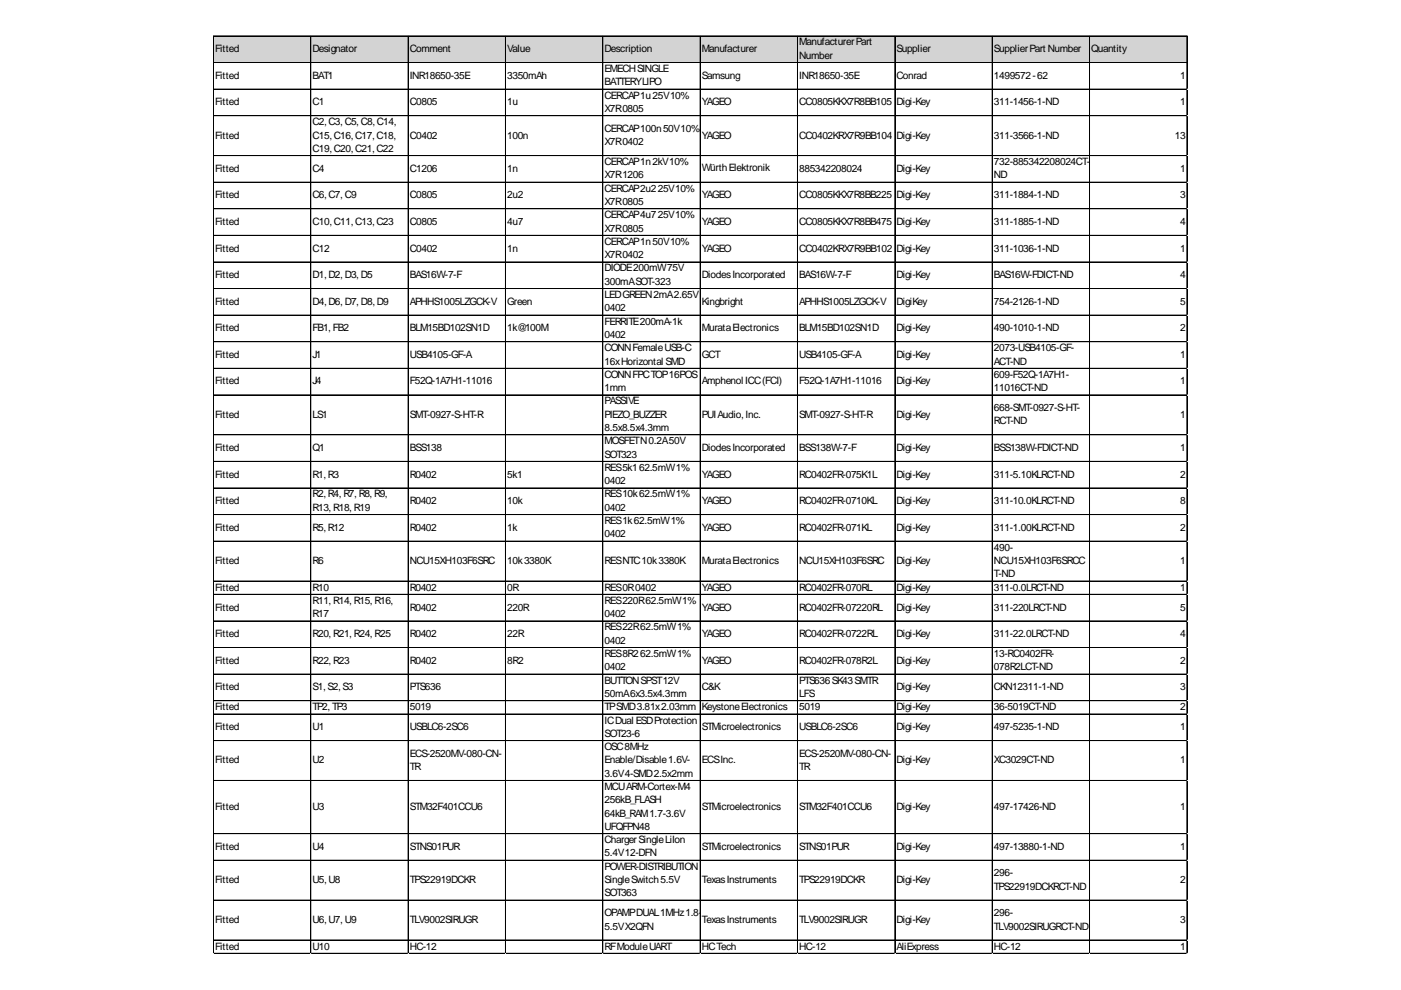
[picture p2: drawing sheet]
<svg xmlns="http://www.w3.org/2000/svg" width="297mm" height="210mm" viewBox="0 0 297 210" stroke-linecap="round" stroke-linejoin="round" font-family="sans-serif">
<defs><g id="words">
<g font-size="2.2">
<text x="45.6" y="11">Fitted</text>
<text x="66.3" y="11">Designator</text>
<text x="86.9" y="11">Comment</text>
<text x="107.5" y="11">Value</text>
<text x="128.2" y="11">Description</text>
<text x="148.8" y="11">Manufacturer</text>
<text x="169.5" y="9.6">ManufacturerPart</text>
<text x="190.1" y="11">Supplier</text>
<text x="210.7" y="11">SupplierPart Number</text>
<text x="231.4" y="11">Quantity</text>
<text x="45.6" y="16.7">Fitted</text>
<text x="66.3" y="16.7">BAT1</text>
<text x="86.9" y="16.7">INR18650-35E</text>
<text x="107.5" y="16.7">3350mAh</text>
<text x="128.2" y="15.3">EMECHSINGLE</text>
<text x="148.8" y="16.7">Samsung</text>
<text x="169.5" y="12.5">Number</text>
<text x="169.5" y="16.7">INR18650-35E</text>
<text x="190.1" y="16.7">Conrad</text>
<text x="210.7" y="16.7">1499572-62</text>
<text x="250.2" y="16.7">1</text>
<text x="45.6" y="22.3">Fitted</text>
<text x="66.3" y="22.3">C1</text>
<text x="86.9" y="22.3">C0805</text>
<text x="107.5" y="22.3">1u</text>
<text x="128.2" y="18.1">BATTERYLIPO</text>
<text x="128.2" y="20.9">CERCAP1u25V10%</text>
<text x="128.2" y="23.7">X7R0805</text>
<text x="148.8" y="22.3">YAGEO</text>
<text x="169.5" y="22.3">CC0805KKX7R8BB105</text>
<text x="190.1" y="22.3">Digi-Key</text>
<text x="210.7" y="22.3">311-1456-1-ND</text>
<text x="250.2" y="22.3">1</text>
<text x="45.6" y="29.4">Fitted</text>
<text x="66.3" y="26.5">C2, C3, C5, C8, C14,</text>
<text x="66.3" y="29.4">C15, C16, C17, C18,</text>
<text x="86.9" y="29.4">C0402</text>
<text x="107.5" y="29.4">100n</text>
<text x="128.2" y="28">CERCAP100n50V10%</text>
<text x="148.8" y="29.4">YAGEO</text>
<text x="169.5" y="29.4">CC0402KRX7R9BB104</text>
<text x="190.1" y="29.4">Digi-Key</text>
<text x="210.7" y="29.4">311-3566-1-ND</text>
<text x="249.1" y="29.4">13</text>
<text x="66.3" y="32.2">C19, C20, C21, C22</text>
<text x="128.2" y="30.8">X7R0402</text>
<text x="128.2" y="35">CERCAP1n2kV10%</text>
<text x="210.7" y="35">732-885342208024CT-</text>
<text x="45.6" y="36.4">Fitted</text>
<text x="66.3" y="36.4">C4</text>
<text x="86.9" y="36.4">C1206</text>
<text x="107.5" y="36.4">1n</text>
<text x="128.2" y="37.8">X7R1206</text>
<text x="128.2" y="40.6">CERCAP2u225V10%</text>
<text x="148.8" y="36.3">WürthElektronik</text>
<text x="169.5" y="36.4">885342208024</text>
<text x="190.1" y="36.4">Digi-Key</text>
<text x="210.7" y="37.8">ND</text>
<text x="250.2" y="36.4">1</text>
<text x="45.6" y="42.1">Fitted</text>
<text x="45.6" y="47.7">Fitted</text>
<text x="66.3" y="42.1">C6, C7, C9</text>
<text x="66.3" y="47.7">C10, C11, C13, C23</text>
<text x="86.9" y="42.1">C0805</text>
<text x="86.9" y="47.7">C0805</text>
<text x="107.5" y="42.1">2u2</text>
<text x="107.5" y="47.7">4u7</text>
<text x="128.2" y="43.5">X7R0805</text>
<text x="128.2" y="46.3">CERCAP4u725V10%</text>
<text x="148.8" y="42.1">YAGEO</text>
<text x="148.8" y="47.7">YAGEO</text>
<text x="169.5" y="42.1">CC0805KKX7R8BB225</text>
<text x="169.5" y="47.7">CC0805KKX7R8BB475</text>
<text x="190.1" y="42.1">Digi-Key</text>
<text x="190.1" y="47.7">Digi-Key</text>
<text x="210.7" y="42.1">311-1884-1-ND</text>
<text x="210.7" y="47.7">311-1885-1-ND</text>
<text x="250.2" y="42.1">3</text>
<text x="250.2" y="47.7">4</text>
<text x="45.6" y="53.3">Fitted</text>
<text x="66.3" y="53.3">C12</text>
<text x="86.9" y="53.3">C0402</text>
<text x="107.5" y="53.3">1n</text>
<text x="128.2" y="49.1">X7R0805</text>
<text x="128.2" y="51.9">CERCAP1n50V10%</text>
<text x="148.8" y="53.3">YAGEO</text>
<text x="169.5" y="53.3">CC0402KRX7R9BB102</text>
<text x="190.1" y="53.3">Digi-Key</text>
<text x="210.7" y="53.3">311-1036-1-ND</text>
<text x="250.2" y="53.3">1</text>
<text x="45.6" y="59">Fitted</text>
<text x="66.3" y="59">D1, D2, D3, D5</text>
<text x="86.9" y="59">BAS16W-7-F</text>
<text x="128.2" y="54.7">X7R0402</text>
<text x="128.2" y="57.6">DIODE200mW75V</text>
<text x="148.8" y="59">DiodesIncorporated</text>
<text x="169.5" y="59">BAS16W-7-F</text>
<text x="190.1" y="59">Digi-Key</text>
<text x="210.7" y="59">BAS16W-FDICT-ND</text>
<text x="250.2" y="59">4</text>
<text x="45.6" y="64.6">Fitted</text>
<text x="66.3" y="64.6">D4, D6, D7, D8, D9</text>
<text x="86.9" y="64.6">APHHS1005LZGCK-V</text>
<text x="107.5" y="64.6">Green</text>
<text x="128.2" y="60.4">300mASOT-323</text>
<text x="128.2" y="63.2">LEDGREEN2mA2.65V</text>
<text x="148.8" y="64.6">Kingbright</text>
<text x="169.5" y="64.6">APHHS1005LZGCK-V</text>
<text x="190.1" y="64.6">DigiKey</text>
<text x="210.7" y="64.6">754-2126-1-ND</text>
<text x="250.2" y="64.6">5</text>
<text x="45.6" y="70.2">Fitted</text>
<text x="66.3" y="70.2">FB1, FB2</text>
<text x="86.9" y="70.2">BLM15BD102SN1D</text>
<text x="107.5" y="70.2">1k@100M</text>
<text x="128.2" y="66">0402</text>
<text x="128.2" y="68.8">FERRITE200mA-1k</text>
<text x="128.2" y="71.7">0402</text>
<text x="148.8" y="70.2">MurataElectronics</text>
<text x="169.5" y="70.2">BLM15BD102SN1D</text>
<text x="190.1" y="70.2">Digi-Key</text>
<text x="210.7" y="70.2">490-1010-1-ND</text>
<text x="250.2" y="70.2">2</text>
<text x="45.6" y="75.9">Fitted</text>
<text x="66.3" y="75.9">J1</text>
<text x="86.9" y="75.9">USB4105-GF-A</text>
<text x="128.2" y="74.5">CONNFemaleUSB-C</text>
<text x="128.2" y="77.3">16xHorizontal SMD</text>
<text x="148.8" y="75.9">GCT</text>
<text x="169.5" y="75.9">USB4105-GF-A</text>
<text x="190.1" y="75.9">Digi-Key</text>
<text x="210.7" y="74.5">2073-USB4105-GF-</text>
<text x="210.7" y="77.3">ACT-ND</text>
<text x="250.2" y="75.9">1</text>
<text x="45.6" y="81.5">Fitted</text>
<text x="66.3" y="81.5">J4</text>
<text x="86.9" y="81.5">F52Q-1A7H1-11016</text>
<text x="128.2" y="80.1">CONNFPCTOP16POS</text>
<text x="128.2" y="82.9">1mm</text>
<text x="148.8" y="81.5">Amphenol ICC(FCI)</text>
<text x="169.5" y="81.5">F52Q-1A7H1-11016</text>
<text x="190.1" y="81.5">Digi-Key</text>
<text x="210.7" y="80.1">609-F52Q-1A7H1-</text>
<text x="210.7" y="82.9">11016CT-ND</text>
<text x="250.2" y="81.5">1</text>
<text x="45.6" y="88.6">Fitted</text>
<text x="66.3" y="88.6">LS1</text>
<text x="86.9" y="88.6">SMT-0927-S-HT-R</text>
<text x="128.2" y="85.7">PASSIVE</text>
<text x="128.2" y="88.6">PIEZO_BUZZER</text>
<text x="148.8" y="88.6">PUIAudio, Inc.</text>
<text x="169.5" y="88.6">SMT-0927-S-HT-R</text>
<text x="190.1" y="88.6">Digi-Key</text>
<text x="210.7" y="87.2">668-SMT-0927-S-HT-</text>
<text x="210.7" y="90">RCT-ND</text>
<text x="250.2" y="88.6">1</text>
<text x="45.6" y="95.6">Fitted</text>
<text x="66.3" y="95.6">Q1</text>
<text x="86.9" y="95.6">BSS138</text>
<text x="128.2" y="91.4">8.5x8.5x4.3mm</text>
<text x="128.2" y="94.2">MOSFETN0.2A50V</text>
<text x="148.8" y="95.6">DiodesIncorporated</text>
<text x="169.5" y="95.6">BSS138W-7-F</text>
<text x="190.1" y="95.6">Digi-Key</text>
<text x="210.7" y="95.6">BSS138W-FDICT-ND</text>
<text x="250.2" y="95.6">1</text>
<text x="45.6" y="101.3">Fitted</text>
<text x="66.3" y="101.3">R1, R3</text>
<text x="86.9" y="101.3">R0402</text>
<text x="107.5" y="101.3">5k1</text>
<text x="128.2" y="97">SOT323</text>
<text x="128.2" y="99.8">RES5k162.5mW1%</text>
<text x="148.8" y="101.3">YAGEO</text>
<text x="169.5" y="101.3">RC0402FR-075K1L</text>
<text x="190.1" y="101.3">Digi-Key</text>
<text x="210.7" y="101.3">311-5.10KLRCT-ND</text>
<text x="250.2" y="101.3">2</text>
<text x="45.6" y="106.9">Fitted</text>
<text x="66.3" y="105.5">R2, R4, R7, R8, R9,</text>
<text x="86.9" y="106.9">R0402</text>
<text x="107.5" y="106.9">10k</text>
<text x="128.2" y="102.7">0402</text>
<text x="128.2" y="105.5">RES10k62.5mW1%</text>
<text x="148.8" y="106.9">YAGEO</text>
<text x="169.5" y="106.9">RC0402FR-0710KL</text>
<text x="190.1" y="106.9">Digi-Key</text>
<text x="210.7" y="106.9">311-10.0KLRCT-ND</text>
<text x="250.2" y="106.9">8</text>
<text x="45.6" y="112.5">Fitted</text>
<text x="66.3" y="108.3">R13, R18, R19</text>
<text x="66.3" y="112.5">R5, R12</text>
<text x="86.9" y="112.5">R0402</text>
<text x="107.5" y="112.5">1k</text>
<text x="128.2" y="108.3">0402</text>
<text x="128.2" y="111.1">RES1k62.5mW1%</text>
<text x="128.2" y="113.9">0402</text>
<text x="148.8" y="112.5">YAGEO</text>
<text x="169.5" y="112.5">RC0402FR-071KL</text>
<text x="190.1" y="112.5">Digi-Key</text>
<text x="210.7" y="112.5">311-1.00KLRCT-ND</text>
<text x="250.2" y="112.5">2</text>
<text x="45.6" y="119.6">Fitted</text>
<text x="66.3" y="119.6">R6</text>
<text x="86.9" y="119.6">NCU15XH103F6SRC</text>
<text x="107.5" y="119.6">10k3380K</text>
<text x="128.2" y="119.6">RESNTC10k3380K</text>
<text x="148.8" y="119.6">MurataElectronics</text>
<text x="169.5" y="119.6">NCU15XH103F6SRC</text>
<text x="190.1" y="119.6">Digi-Key</text>
<text x="210.7" y="116.8">490-</text>
<text x="210.7" y="119.6">NCU15XH103F6SRCC</text>
<text x="250.2" y="119.6">1</text>
<text x="45.6" y="125.2">Fitted</text>
<text x="66.3" y="125.2">R10</text>
<text x="86.9" y="125.2">R0402</text>
<text x="107.5" y="125.2">0R</text>
<text x="128.2" y="125.2">RES0R0402</text>
<text x="148.8" y="125.2">YAGEO</text>
<text x="169.5" y="125.2">RC0402FR-070RL</text>
<text x="190.1" y="125.2">Digi-Key</text>
<text x="210.7" y="122.4">T-ND</text>
<text x="210.7" y="125.2">311-0.0LRCT-ND</text>
<text x="250.2" y="125.2">1</text>
<text x="45.6" y="129.4">Fitted</text>
<text x="66.3" y="128">R11, R14, R15, R16,</text>
<text x="66.3" y="130.8">R17</text>
<text x="86.9" y="129.4">R0402</text>
<text x="107.5" y="129.4">220R</text>
<text x="128.2" y="128">RES220R62.5mW1%</text>
<text x="128.2" y="130.8">0402</text>
<text x="148.8" y="129.4">YAGEO</text>
<text x="169.5" y="129.4">RC0402FR-07220RL</text>
<text x="190.1" y="129.4">Digi-Key</text>
<text x="210.7" y="129.4">311-220LRCT-ND</text>
<text x="250.2" y="129.4">5</text>
<text x="45.6" y="135.1">Fitted</text>
<text x="66.3" y="135.1">R20, R21, R24, R25</text>
<text x="86.9" y="135.1">R0402</text>
<text x="107.5" y="135.1">22R</text>
<text x="128.2" y="133.7">RES22R62.5mW1%</text>
<text x="128.2" y="136.5">0402</text>
<text x="148.8" y="135.1">YAGEO</text>
<text x="169.5" y="135.1">RC0402FR-0722RL</text>
<text x="190.1" y="135.1">Digi-Key</text>
<text x="210.7" y="135.1">311-22.0LRCT-ND</text>
<text x="250.2" y="135.1">4</text>
<text x="45.6" y="140.7">Fitted</text>
<text x="66.3" y="140.7">R22, R23</text>
<text x="86.9" y="140.7">R0402</text>
<text x="107.5" y="140.7">8R2</text>
<text x="128.2" y="139.3">RES8R262.5mW1%</text>
<text x="128.2" y="142.1">0402</text>
<text x="148.8" y="140.7">YAGEO</text>
<text x="169.5" y="140.7">RC0402FR-078R2L</text>
<text x="190.1" y="140.7">Digi-Key</text>
<text x="210.7" y="139.3">13-RC0402FR-</text>
<text x="210.7" y="142.1">078R2LCT-ND</text>
<text x="250.2" y="140.7">2</text>
<text x="45.6" y="146.4">Fitted</text>
<text x="66.3" y="146.4">S1, S2, S3</text>
<text x="86.9" y="146.4">PTS636</text>
<text x="128.2" y="144.9">BUTTONSPST12V</text>
<text x="128.2" y="147.8">50mA6x3.5x4.3mm</text>
<text x="148.8" y="146.4">C&amp;K</text>
<text x="169.5" y="144.9">PTS636SK43SMTR</text>
<text x="169.5" y="147.8">LFS</text>
<text x="190.1" y="146.4">Digi-Key</text>
<text x="210.7" y="146.4">CKN12311-1-ND</text>
<text x="250.2" y="146.4">3</text>
<text x="45.6" y="150.6">Fitted</text>
<text x="45.6" y="154.8">Fitted</text>
<text x="66.3" y="150.6">TP2, TP3</text>
<text x="66.3" y="154.8">U1</text>
<text x="86.9" y="150.6">5019</text>
<text x="86.9" y="154.8">USBLC6-2SC6</text>
<text x="128.2" y="150.6">TPSMD3.81x2.03mm</text>
<text x="128.2" y="153.4">ICDual ESDProtection</text>
<text x="148.8" y="150.6">KeystoneElectronics</text>
<text x="148.8" y="154.8">STMicroelectronics</text>
<text x="169.5" y="150.6">5019</text>
<text x="169.5" y="154.8">USBLC6-2SC6</text>
<text x="190.1" y="150.6">Digi-Key</text>
<text x="190.1" y="154.8">Digi-Key</text>
<text x="210.7" y="150.6">36-5019CT-ND</text>
<text x="210.7" y="154.8">497-5235-1-ND</text>
<text x="250.2" y="150.6">2</text>
<text x="250.2" y="154.8">1</text>
<text x="45.6" y="161.9">Fitted</text>
<text x="66.3" y="161.9">U2</text>
<text x="86.9" y="160.4">ECS-2520MV-080-CN-</text>
<text x="128.2" y="156.2">SOT23-6</text>
<text x="128.2" y="159">OSC8MHz</text>
<text x="128.2" y="161.9">Enable/Disable1.6V-</text>
<text x="148.8" y="161.9">ECSInc.</text>
<text x="169.5" y="160.4">ECS-2520MV-080-CN-</text>
<text x="190.1" y="161.9">Digi-Key</text>
<text x="210.7" y="161.9">XC3029CT-ND</text>
<text x="250.2" y="161.9">1</text>
<text x="86.9" y="163.3">TR</text>
<text x="128.2" y="164.7">3.6V4-SMD2.5x2mm</text>
<text x="128.2" y="167.5">MCUARM-Cortex-M4</text>
<text x="169.5" y="163.3">TR</text>
<text x="45.6" y="171.7">Fitted</text>
<text x="66.3" y="171.7">U3</text>
<text x="86.9" y="171.7">STM32F401CCU6</text>
<text x="128.2" y="170.3">256kB_FLASH</text>
<text x="128.2" y="173.1">64kB_RAM1.7-3.6V</text>
<text x="148.8" y="171.7">STMicroelectronics</text>
<text x="169.5" y="171.7">STM32F401CCU6</text>
<text x="190.1" y="171.7">Digi-Key</text>
<text x="210.7" y="171.7">497-17426-ND</text>
<text x="250.2" y="171.7">1</text>
<text x="128.2" y="176">UFQFPN48</text>
<text x="128.2" y="178.8">ChargerSingleLiIon</text>
<text x="45.6" y="180.2">Fitted</text>
<text x="66.3" y="180.2">U4</text>
<text x="86.9" y="180.2">STNS01PUR</text>
<text x="128.2" y="181.6">5.4V12-DFN</text>
<text x="128.2" y="184.4">POWER-DISTRIBUTION</text>
<text x="148.8" y="180.2">STMicroelectronics</text>
<text x="169.5" y="180.2">STNS01PUR</text>
<text x="190.1" y="180.2">Digi-Key</text>
<text x="210.7" y="180.2">497-13880-1-ND</text>
<text x="210.7" y="185.8">296-</text>
<text x="250.2" y="180.2">1</text>
<text x="45.6" y="187.2">Fitted</text>
<text x="66.3" y="187.2">U5, U8</text>
<text x="86.9" y="187.2">TPS22919DCKR</text>
<text x="128.2" y="187.2">SingleSwitch5.5V</text>
<text x="128.2" y="190">SOT363</text>
<text x="148.8" y="187.2">TexasInstruments</text>
<text x="169.5" y="187.2">TPS22919DCKR</text>
<text x="190.1" y="187.2">Digi-Key</text>
<text x="210.7" y="188.6">TPS22919DCKRCT-ND</text>
<text x="250.2" y="187.2">2</text>
<text x="45.6" y="195.7">Fitted</text>
<text x="66.3" y="195.7">U6, U7, U9</text>
<text x="86.9" y="195.7">TLV9002SIRUGR</text>
<text x="128.2" y="194.3">OPAMPDUAL1MHz1.8-</text>
<text x="128.2" y="197.1">5.5VX2QFN</text>
<text x="148.8" y="195.7">TexasInstruments</text>
<text x="169.5" y="195.7">TLV9002SIRUGR</text>
<text x="190.1" y="195.7">Digi-Key</text>
<text x="210.7" y="194.3">296-</text>
<text x="210.7" y="197.1">TLV9002SIRUGRCT-ND</text>
<text x="250.2" y="195.7">3</text>
<text x="45.6" y="201.3">Fitted</text>
<text x="66.3" y="201.3">U10</text>
<text x="86.9" y="201.3">HC-12</text>
<text x="128.2" y="201.3">RFModuleUART</text>
<text x="148.8" y="201.3">HCTech</text>
<text x="169.5" y="201.3">HC-12</text>
<text x="190.1" y="201.3">AliExpress</text>
<text x="210.7" y="201.3">HC-12</text>
<text x="250.2" y="201.3">1</text>
</g>
</g></defs>
<path d="M45.3 7.6h206.5v5.7h-206.5z" fill="#d3d3d3"/>
<g fill="none" stroke="#000" stroke-width=".21">
<path d="M45.3 7.6v194.6M45.3 7.6h206.4M45.3 13.3h206.4M45.3 18.9h206.4M65.9 7.7v194.5M86.5 7.7v194.5M86.6 7.7v194.5M107.2 7.7v194.5M127.8 7.7v194.5M148.4 7.7l.1 194.5M169.1 7.7v194.5M189.7 7.7v194.5"/>
<path d="M189.8 7.7v194.5M210.4 7.7v194.5M231 7.7v194.5M251.6 7.7v194.5M251.7 7.7v194.5M45.3 24.5h206.4M45.3 33h206.4M45.3 38.6h206.4M45.3 44.3h206.4M45.3 49.9h206.4M45.3 55.5h206.4M45.3 61.2h206.4"/>
<path d="M45.3 66.8h206.4M45.3 72.4h206.4M45.3 72.5h206.4M45.3 78.1h206.4M45.3 83.7h206.4M45.3 92.2h206.4M45.3 97.8h206.4M45.3 97.9h206.4M45.3 103.5h206.4M45.3 109.1h206.4M45.3 114.7h206.4M45.3 123.2h206.4"/>
<path d="M45.3 126h206.4M45.3 131.6h206.4M45.3 137.3h206.4M45.3 142.9h206.4M45.3 143h206.4M45.3 148.6h206.4M45.3 151.4h206.4M45.3 157h206.4M45.3 157.1h206.4M45.3 165.5h206.4M45.3 176.8h206.4M45.3 182.4h206.4"/>
<path d="M45.3 190.8h206.4M45.3 199.3h206.4M45.3 202.1h206.4M45.3 202.2h206.4"/>
</g>
<path d="M45.3 202.2h.1" fill="none" stroke="#e0e0e0" stroke-width=".21"/>
<path d="M65.9 202.2h.1" fill="none" stroke="#e0e0e0" stroke-width=".21"/>
<path d="M86.5 202.2h.1" fill="none" stroke="#e0e0e0" stroke-width=".21"/>
<path d="M107.2 202.2h.1" fill="none" stroke="#e0e0e0" stroke-width=".21"/>
<path d="M127.8 202.2h.1" fill="none" stroke="#e0e0e0" stroke-width=".21"/>
<path d="M148.4 202.2h.1" fill="none" stroke="#e0e0e0" stroke-width=".21"/>
<path d="M169.1 202.2h.1" fill="none" stroke="#e0e0e0" stroke-width=".21"/>
<path d="M189.7 202.2h.1" fill="none" stroke="#e0e0e0" stroke-width=".21"/>
<path d="M210.4 202.2h.1" fill="none" stroke="#e0e0e0" stroke-width=".21"/>
<path d="M231 202.2h.1" fill="none" stroke="#e0e0e0" stroke-width=".21"/>
<path d="M251.6 202.2h.1" fill="none" stroke="#e0e0e0" stroke-width=".21"/>
<path d="M251.7 18.9h.1" fill="none" stroke="#e0e0e0" stroke-width=".21"/>
<path d="M251.7 24.5h.1" fill="none" stroke="#e0e0e0" stroke-width=".21"/>
<path d="M251.7 33h.1" fill="none" stroke="#e0e0e0" stroke-width=".21"/>
<path d="M251.7 38.6h.1" fill="none" stroke="#e0e0e0" stroke-width=".21"/>
<path d="M251.7 44.3h.1" fill="none" stroke="#e0e0e0" stroke-width=".21"/>
<path d="M251.7 49.9h.1" fill="none" stroke="#e0e0e0" stroke-width=".21"/>
<path d="M251.7 55.5h.1" fill="none" stroke="#e0e0e0" stroke-width=".21"/>
<path d="M251.7 61.2h.1" fill="none" stroke="#e0e0e0" stroke-width=".21"/>
<path d="M251.7 66.8h.1" fill="none" stroke="#e0e0e0" stroke-width=".21"/>
<path d="M251.7 72.4h.1" fill="none" stroke="#e0e0e0" stroke-width=".21"/>
<path d="M251.7 78.1h.1" fill="none" stroke="#e0e0e0" stroke-width=".21"/>
<path d="M251.7 83.7h.1" fill="none" stroke="#e0e0e0" stroke-width=".21"/>
<path d="M251.7 92.2h.1" fill="none" stroke="#e0e0e0" stroke-width=".21"/>
<path d="M251.7 97.8h.1" fill="none" stroke="#e0e0e0" stroke-width=".21"/>
<path d="M251.7 103.5h.1" fill="none" stroke="#e0e0e0" stroke-width=".21"/>
<path d="M251.7 109.1h.1" fill="none" stroke="#e0e0e0" stroke-width=".21"/>
<path d="M251.7 114.7h.1" fill="none" stroke="#e0e0e0" stroke-width=".21"/>
<path d="M251.7 123.2h.1" fill="none" stroke="#e0e0e0" stroke-width=".21"/>
<path d="M251.7 126h.1" fill="none" stroke="#e0e0e0" stroke-width=".21"/>
<path d="M251.7 131.6h.1" fill="none" stroke="#e0e0e0" stroke-width=".21"/>
<path d="M251.7 137.3h.1" fill="none" stroke="#e0e0e0" stroke-width=".21"/>
<path d="M251.7 142.9h.1" fill="none" stroke="#e0e0e0" stroke-width=".21"/>
<path d="M251.7 148.6h.1" fill="none" stroke="#e0e0e0" stroke-width=".21"/>
<path d="M251.7 151.4h.1" fill="none" stroke="#e0e0e0" stroke-width=".21"/>
<path d="M251.7 157h.1" fill="none" stroke="#e0e0e0" stroke-width=".21"/>
<path d="M251.7 165.5h.1" fill="none" stroke="#e0e0e0" stroke-width=".21"/>
<path d="M251.7 176.8h.1" fill="none" stroke="#e0e0e0" stroke-width=".21"/>
<path d="M251.7 182.4h.1" fill="none" stroke="#e0e0e0" stroke-width=".21"/>
<path d="M251.7 190.8h.1" fill="none" stroke="#e0e0e0" stroke-width=".21"/>
<path d="M251.7 199.3h.1" fill="none" stroke="#e0e0e0" stroke-width=".21"/>
<path d="M251.7 202.1h.1" fill="none" stroke="#e0e0e0" stroke-width=".21"/>
<use href="#words"/>
</svg>
